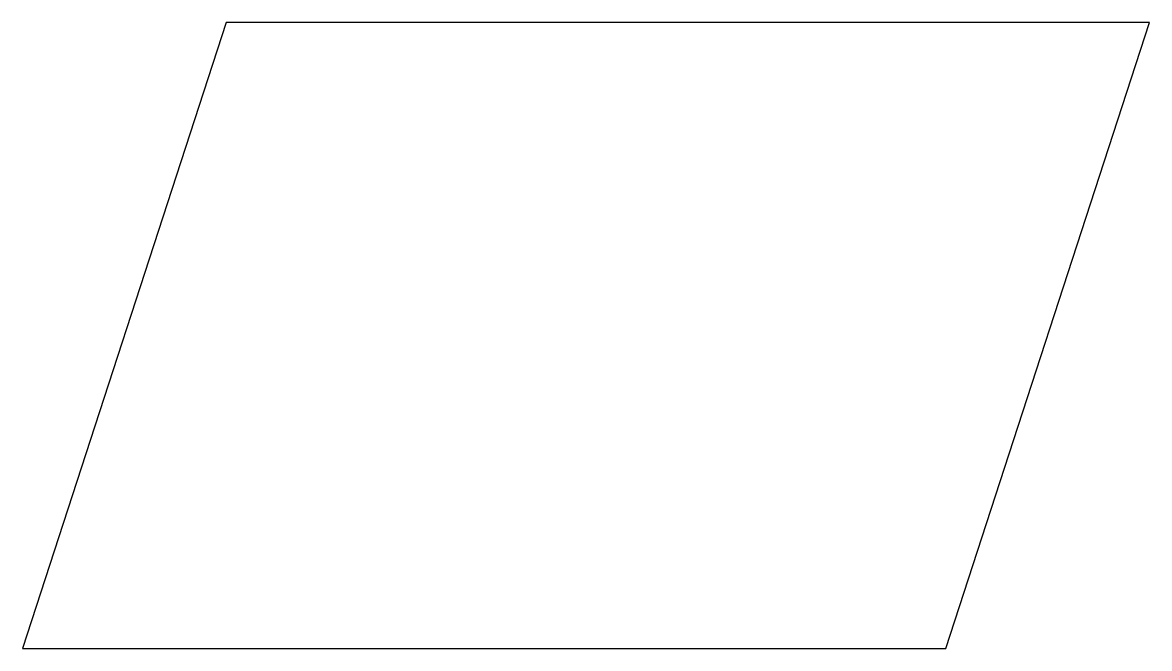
# Model space of a CAD drawing. Header units: metres. Extents: x 0 to 137, y 0 to 76.
import ezdxf

# ---------------------------------------------------------------- set-up
doc = ezdxf.new("R2010")
doc.units = ezdxf.units.M

msp = doc.modelspace()

# ---------------------------------------------------------------- linework, layer by layer
msp.add_lwpolyline([(0, 0), (112, 0), (136.69, 76), (24.69, 76)], close=True)

doc.saveas('drawing.dxf')
